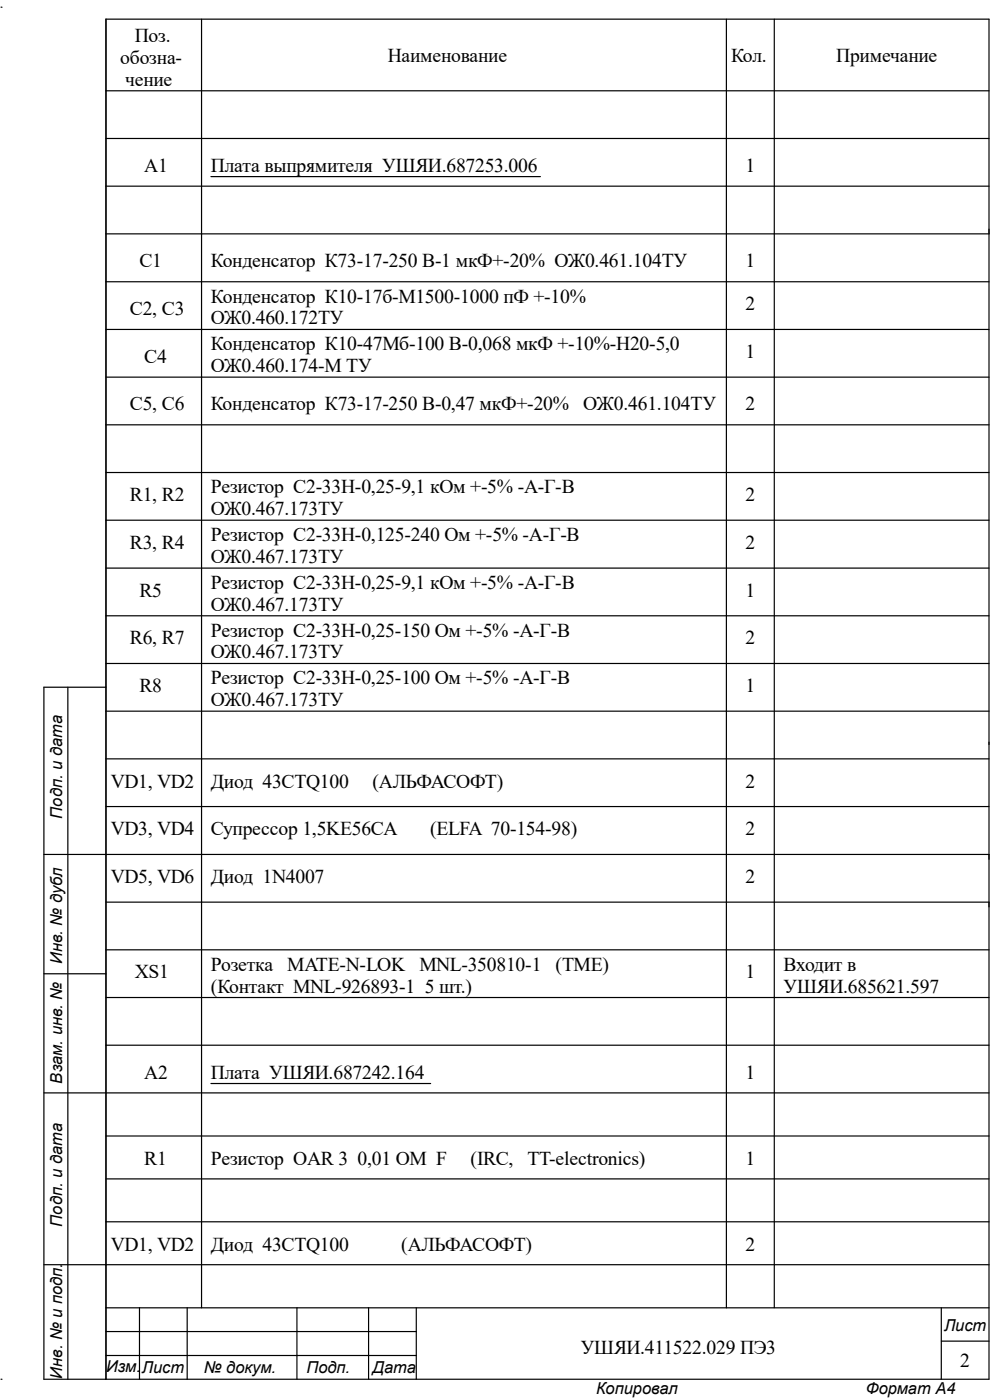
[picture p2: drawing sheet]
<svg xmlns="http://www.w3.org/2000/svg" width="210mm" height="297mm" viewBox="0 0 210 297" stroke-linecap="round" stroke-linejoin="round" font-family="sans-serif">
<defs><g id="words">
<g font-size="4.2">
<text x="28.6" y="8.9">Поз.</text>
<text x="25.5" y="13.5">обозна-</text>
<text x="82.3" y="13.2">Наименование</text>
<text x="155.1" y="13.2">Кол.</text>
<text x="177.4" y="13.2">Примечание</text>
<text x="26.5" y="18.2">чение</text>
<text x="30.6" y="36.4">A1</text>
<text x="44.7" y="36.4">Плата выпрямителя УШЯИ.687253.006</text>
<text x="158.2" y="36.4">1</text>
<text x="29.6" y="56.7">C1</text>
<text x="44.8" y="56.7">Конденсатор К73-17-250 В-1 мкФ+-20% ОЖ0.461.104ТУ</text>
<text x="158.2" y="56.7">1</text>
<text x="44.7" y="64.2">Конденсатор К10-17б-M1500-1000 пФ +-10%</text>
<text x="158.2" y="65.8">2</text>
<text x="27.6" y="66.8">C2, C3</text>
<text x="44.7" y="68.8">ОЖ0.460.172ТУ</text>
<text x="30.6" y="77">C4</text>
<text x="44.7" y="74.3">Конденсатор К10-47Мб-100 В-0,068 мкФ +-10%-Н20-5,0</text>
<text x="158.2" y="75.9">1</text>
<text x="44.7" y="79">ОЖ0.460.174-М ТУ</text>
<text x="27.6" y="87.1">C5, C6</text>
<text x="44.7" y="87.1">Конденсатор К73-17-250 В-0,47 мкФ+-20%</text>
<text x="123.7" y="87.1">ОЖ0.461.104ТУ</text>
<text x="158.2" y="87.1">2</text>
<text x="27.6" y="106.3">R1, R2</text>
<text x="44.7" y="104.7">Резистор С2-33Н-0,25-9,1 кОм +-5% -А-Г-В</text>
<text x="158.2" y="106.3">2</text>
<text x="44.7" y="109.3">ОЖ0.467.173ТУ</text>
<text x="27.6" y="116.5">R3, R4</text>
<text x="44.7" y="114.9">Резистор С2-33Н-0,125-240 Ом +-5% -А-Г-В</text>
<text x="44.7" y="119.5">ОЖ0.467.173ТУ</text>
<text x="158.2" y="116.5">2</text>
<text x="44.7" y="125">Резистор С2-33Н-0,25-9,1 кОм +-5% -А-Г-В</text>
<text x="29.6" y="126.6">R5</text>
<text x="44.7" y="129.6">ОЖ0.467.173ТУ</text>
<text x="158.2" y="126.6">1</text>
<text x="27.6" y="136.7">R6, R7</text>
<text x="44.7" y="135.1">Резистор С2-33Н-0,25-150 Ом +-5% -А-Г-В</text>
<text x="158.2" y="136.7">2</text>
<text x="44.7" y="139.7">ОЖ0.467.173ТУ</text>
<text x="29.6" y="146.8">R8</text>
<text x="44.7" y="145.2">Резистор С2-33Н-0,25-100 Ом +-5% -А-Г-В</text>
<text x="44.7" y="149.8">ОЖ0.467.173ТУ</text>
<text x="158.2" y="146.8">1</text>
<text x="23.5" y="167.1">VD1, VD2</text>
<text x="44.7" y="167.1">Диод 43CTQ100</text>
<text x="79" y="167.1">(АЛЬФАСОФТ)</text>
<text x="158.2" y="167.1">2</text>
<text x="23.5" y="177.2">VD3, VD4</text>
<text x="44.7" y="177.2">Супрессор 1,5KE56CA</text>
<text x="91.2" y="177.2">(ELFA 70-154-98)</text>
<text x="158.2" y="177.2">2</text>
<text x="23.5" y="187.3">VD5, VD6</text>
<text x="44.7" y="187.3">Диод 1N4007</text>
<text x="158.2" y="187.3">2</text>
<text x="28.6" y="207.6">XS1</text>
<text x="44.7" y="206">Розетка</text>
<text x="60.9" y="206">MATE-N-LOK</text>
<text x="89" y="206">MNL-350810-1</text>
<text x="117.8" y="206">(TME)</text>
<text x="158.2" y="207.6">1</text>
<text x="166.2" y="206">Входит в</text>
<text x="44.7" y="210.6">(Контакт MNL-926893-1 5 шт.)</text>
<text x="166.2" y="210.6">УШЯИ.685621.597</text>
<text x="30.6" y="228.9">A2</text>
<text x="44.7" y="228.9">Плата УШЯИ.687242.164</text>
<text x="158.2" y="228.9">1</text>
<text x="30.6" y="247.1">R1</text>
<text x="44.7" y="247.1">Резистор OAR 3 0,01 OM F</text>
<text x="99.8" y="247.1">(IRC,</text>
<text x="111.9" y="247.1">TT-electronics)</text>
<text x="158.2" y="247.1">1</text>
<text x="23.5" y="265.3">VD1, VD2</text>
<text x="44.7" y="265.3">Диод 43CTQ100</text>
<text x="85.1" y="265.3">(АЛЬФАСОФТ)</text>
<text x="158.2" y="265.3">2</text>
<text x="123.2" y="287.1">УШЯИ.411522.029 ПЭ3</text>
<text x="203.7" y="290.1">2</text>
</g>
<g font-size="3.5">
<text x="13.2" y="173.7" transform="rotate(-90 13.2 173.7)">Подп. и дата</text>
<text x="13.2" y="204.6" transform="rotate(-90 13.2 204.6)">Инв. № дубл</text>
<text x="13.2" y="229.9" transform="rotate(-90 13.2 229.9)">Взам. инв. №</text>
<text x="13.2" y="260.2" transform="rotate(-90 13.2 260.2)">Подп. и дата</text>
<text x="200.3" y="282.4">Лист</text>
<text x="13.2" y="292.5" transform="rotate(-90 13.2 292.5)">Инв. № и подп.</text>
<text x="22.5" y="291.1">Изм.</text>
<text x="30.1" y="291.3">Лист</text>
<text x="43.3" y="291.3">№ докум.</text>
<text x="65" y="291.3">Подп.</text>
<text x="79" y="291.2">Дата</text>
<text x="126.4" y="295.7">Копировал</text>
<text x="183.6" y="295.7">Формат А4</text>
</g>
</g></defs>
<g fill="none" stroke="#000" stroke-width=".25">
<path d="M.2 1.5h.1M22.5 19.3h187.3M42.8 4.1v273.4M154.1 4.1v273.4M164.3 4.1v273.4M22.5 39.5h187.3M22.5 29.4h187.3M44.7 37.5h69.9M22.5 59.8h187.3M22.5 49.6h187.3M22.5 69.9h187.3M22.5 90.1h187.3"/>
<path d="M22.5 80h187.3M22.5 110.4h187.3M22.5 100.2h187.3M22.5 130.6h187.3M22.5 120.5h187.3M14.4 145.8v146.8M22.5 145.8h-13.2v146.8h200.5v-288.5h-187.3v288.5M22.5 150.9h187.3M22.5 140.8h187.3M22.5 171.1h187.3M22.5 161h187.3M9.3 181.3h200.5"/>
<path d="M22.5 191.4h187.3M9.3 206.6h13.2M22.5 211.6h187.3M22.5 201.5h187.3M9.3 231.9h200.5M22.5 221.7h187.3M44.7 229.9h46.7M22.5 250.1h187.3M22.5 241h187.3M22.5 259.2h187.3M9.3 268.3h200.5M22.5 277.5h187.3"/>
<path d="M29.6 277.5v15.1M39.7 277.5v15.1M63 277.5v15.1M78.2 277.5v15.1M88.3 277.5v15.1M199.7 277.5v15.1M.2 292.6h.1M22.5 287.6h65.8M22.5 282.5h65.8M199.7 284.5h10.1"/>
</g>
<use href="#words"/>
</svg>
